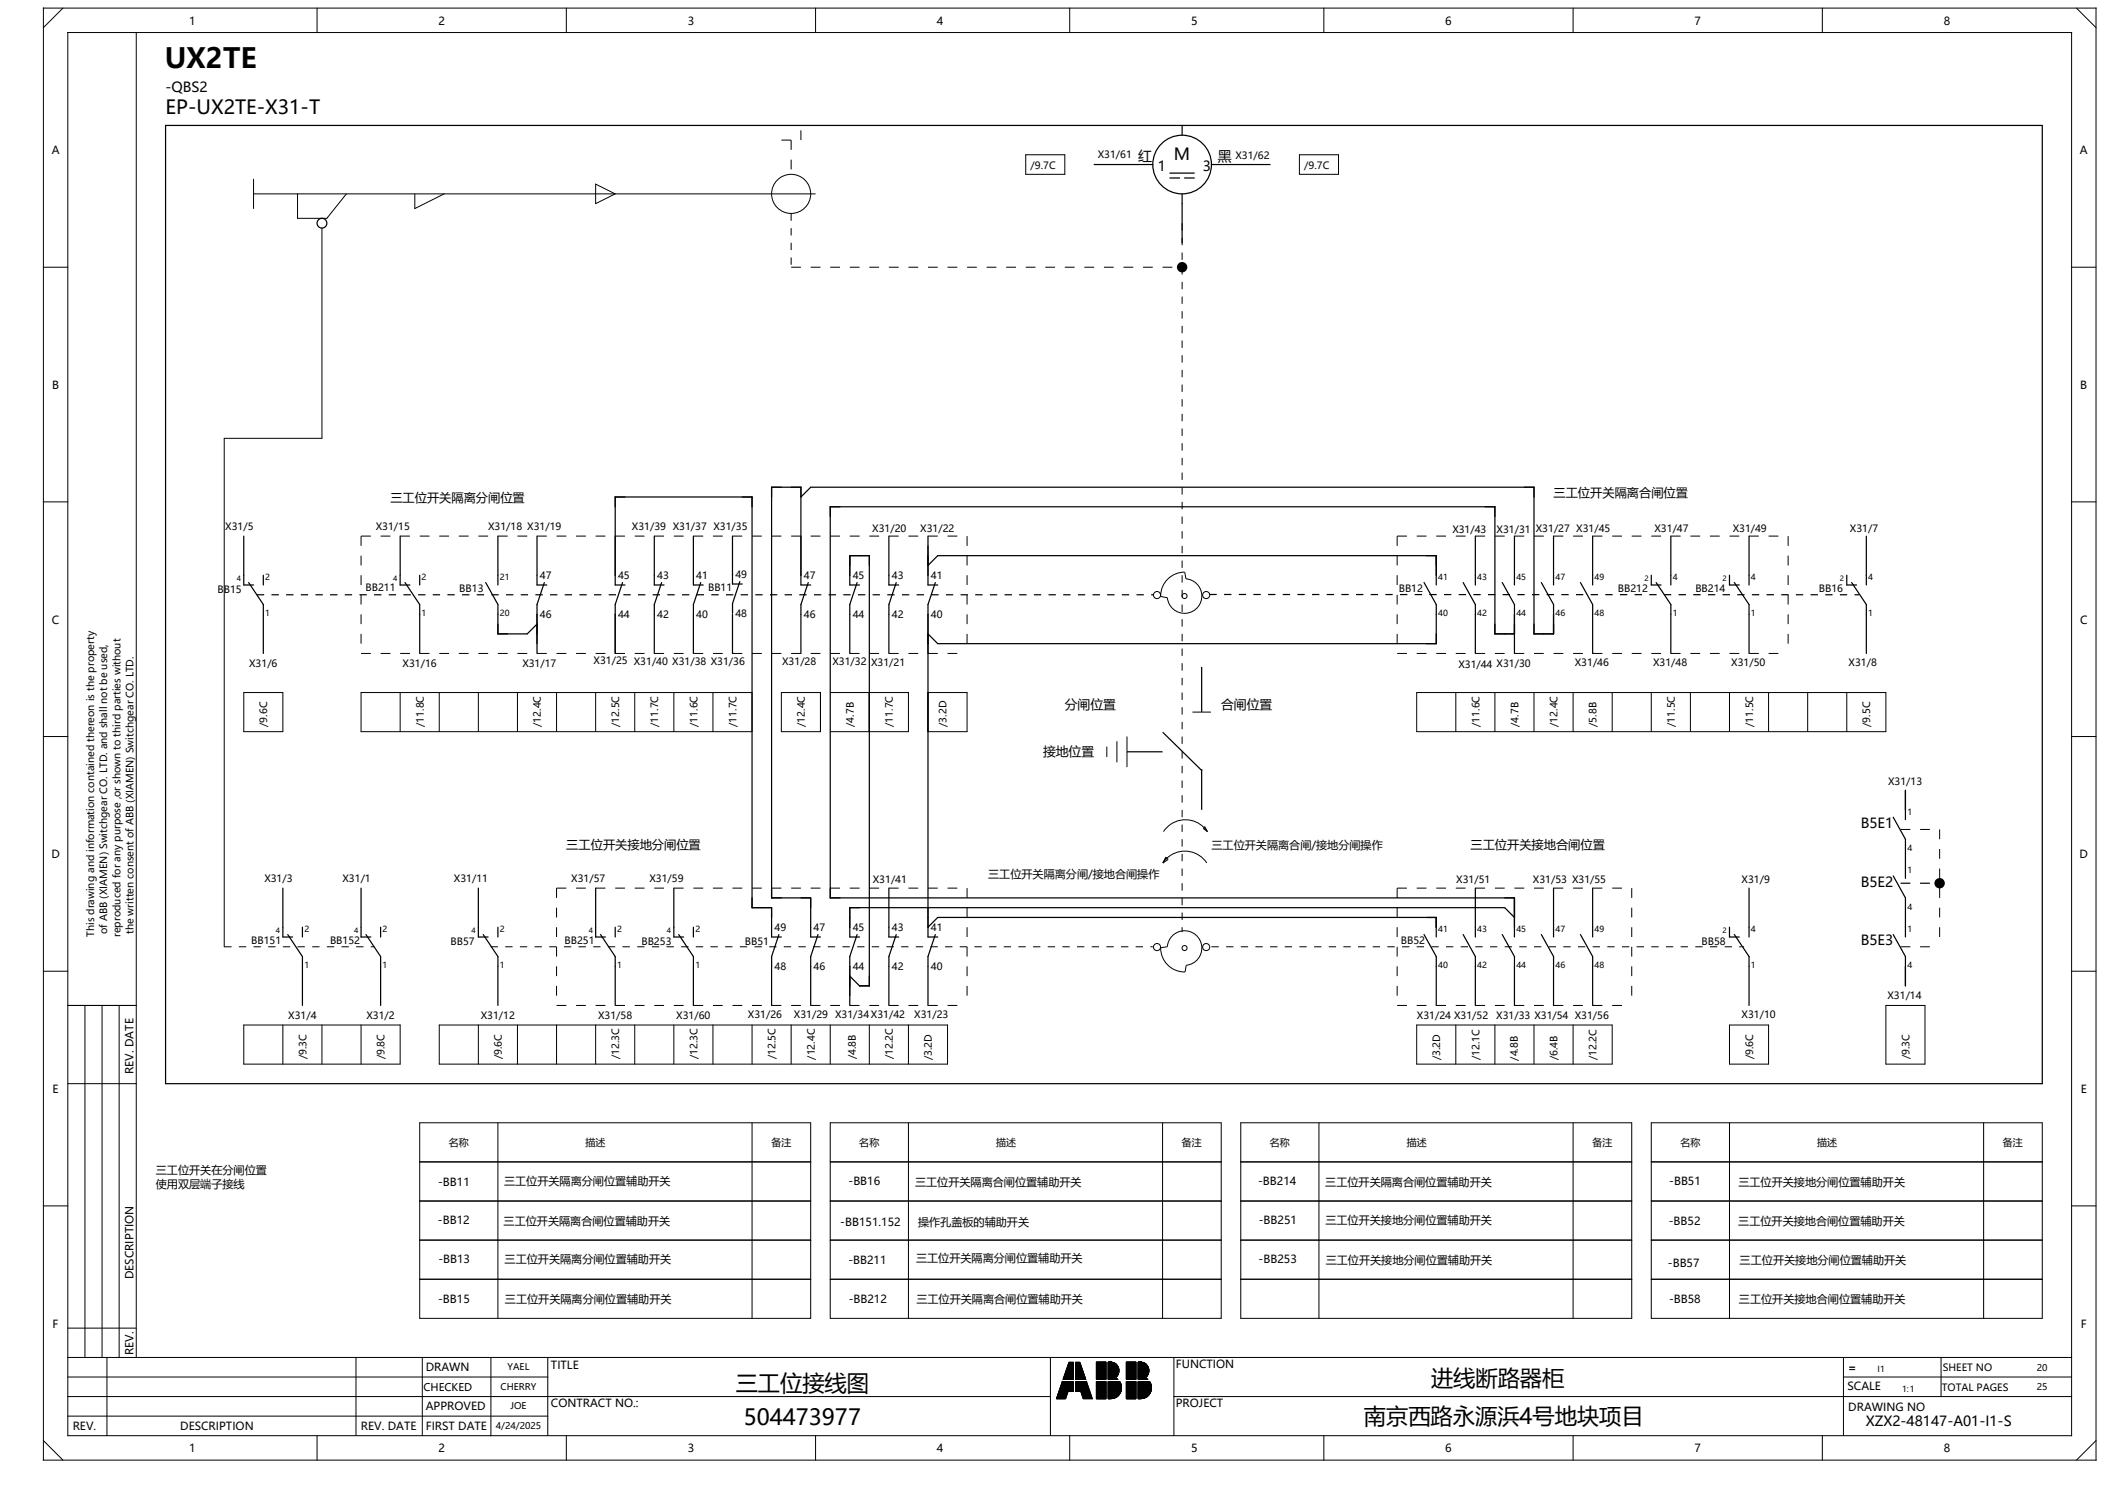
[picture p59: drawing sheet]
<svg xmlns="http://www.w3.org/2000/svg" width="297mm" height="210mm" viewBox="0 0 297 210" stroke-linecap="round" stroke-linejoin="round" font-family="sans-serif">
<defs><g id="words">
<text font-size="3.9" x="23.2" y="9.6">UX2TE</text>
<g font-size="3.1">
<text x="103.3" y="195.2">三工位接线图</text>
<text x="201" y="194.5">进线断路器柜</text>
<text x="104.4" y="200">504473977</text>
<text x="191.5" y="199.9">南京西路永源浜4号地块项目</text>
</g>
<text font-size="2.7" x="23.3" y="16">EP-UX2TE-X31-T</text>
<text font-size="2.3" x="164.9" y="22.5">M</text>
<g font-size="2">
<text x="23.3" y="12.9">-QBS2</text>
<text x="159.8" y="22.6">红</text>
<text x="162.6" y="24">1</text>
<text x="168.9" y="24">3</text>
<text x="171" y="22.6">黑</text>
<text x="261.3" y="116.2">B5E1</text>
<text x="261.3" y="124.5">B5E2</text>
<text x="261.3" y="132.7">B5E3</text>
<text x="262" y="200.2">XZX2-48147-A01-I1-S</text>
</g>
<g font-size="1.8">
<text x="149.5" y="99.5">分闸位置</text>
<text x="171.5" y="99.5">合闸位置</text>
<text x="146.5" y="106.2">接地位置</text>
</g>
<g font-size="1.7">
<text x="54.8" y="70.4">三工位开关隔离分闸位置</text>
<text x="218.2" y="69.8">三工位开关隔离合闸位置</text>
<text x="79.5" y="119.2">三工位开关接地分闸位置</text>
<text x="206.5" y="119.2">三工位开关接地合闸位置</text>
</g>
<g font-size="1.6">
<text x="26.6" y="3.5">1</text>
<text x="61.6" y="3.5">2</text>
<text x="96.6" y="3.5">3</text>
<text x="131.6" y="3.5">4</text>
<text x="167.3" y="3.5">5</text>
<text x="202.9" y="3.5">6</text>
<text x="237.9" y="3.5">7</text>
<text x="272.9" y="3.5">8</text>
<text x="7.3" y="21.7">A</text>
<text x="292.1" y="21.7">A</text>
<text x="7.3" y="54.6">B</text>
<text x="292.1" y="54.6">B</text>
<text x="7.3" y="87.5">C</text>
<text x="292.1" y="87.5">C</text>
<text x="170.1" y="119.1">三工位开关隔离合闸/接地分闸操作</text>
<text x="7.2" y="120.5">D</text>
<text x="138.8" y="123.3">三工位开关隔离分闸/接地合闸操作</text>
<text x="292" y="120.5">D</text>
<text x="7.4" y="153.4">E</text>
<text x="18.7" y="150.7" transform="rotate(-90 18.7 150.7)">REV. DATE</text>
<text x="292.2" y="153.4">E</text>
<text x="21.9" y="164.8">三工位开关在分闸位置</text>
<text x="21.9" y="166.8">使用双层端子接线</text>
<text x="61.5" y="166.4">-BB11</text>
<text x="70.8" y="166.4">三工位开关隔离分闸位置辅助开关</text>
<text x="119.2" y="166.4">-BB16</text>
<text x="128.5" y="166.4">三工位开关隔离合闸位置辅助开关</text>
<text x="176.7" y="166.4">-BB214</text>
<text x="186.1" y="166.4">三工位开关隔离合闸位置辅助开关</text>
<text x="234.4" y="166.4">-BB51</text>
<text x="244.1" y="166.4">三工位开关接地分闸位置辅助开关</text>
<text x="61.5" y="171.8">-BB12</text>
<text x="70.7" y="171.9">三工位开关隔离合闸位置辅助开关</text>
<text x="118" y="172.1">-BB151.152</text>
<text x="128.9" y="172.1">操作孔盖板的辅助开关</text>
<text x="176.8" y="171.9">-BB251</text>
<text x="186.1" y="171.8">三工位开关接地分闸位置辅助开关</text>
<text x="234.3" y="171.9">-BB52</text>
<text x="244.1" y="171.9">三工位开关接地合闸位置辅助开关</text>
<text x="18.7" y="179.6" transform="rotate(-90 18.7 179.6)">DESCRIPTION</text>
<text x="61.6" y="177.3">-BB13</text>
<text x="70.9" y="177.2">三工位开关隔离分闸位置辅助开关</text>
<text x="119.1" y="177.4">-BB211</text>
<text x="128.6" y="177.2">三工位开关隔离分闸位置辅助开关</text>
<text x="176.7" y="177.3">-BB253</text>
<text x="186.2" y="177.4">三工位开关接地分闸位置辅助开关</text>
<text x="234.2" y="177.9">-BB57</text>
<text x="244.3" y="177.5">三工位开关接地分闸位置辅助开关</text>
<text x="61.5" y="182.9">-BB15</text>
<text x="70.9" y="182.8">三工位开关隔离分闸位置辅助开关</text>
<text x="119.2" y="182.9">-BB212</text>
<text x="128.7" y="182.9">三工位开关隔离合闸位置辅助开关</text>
<text x="234.4" y="182.8">-BB58</text>
<text x="244.2" y="182.8">三工位开关接地合闸位置辅助开关</text>
<text x="7.4" y="186.4">F</text>
<text x="18.7" y="190.2" transform="rotate(-90 18.7 190.2)">REV.</text>
<text x="165.1" y="192">FUNCTION</text>
<text x="292.2" y="186.4">F</text>
<text x="59.8" y="192.5">DRAWN</text>
<text x="59.8" y="198">APPROVED</text>
<text x="77.4" y="192.2">TITLE</text>
<text x="77.4" y="197.5">CONTRACT NO.:</text>
<text x="165.1" y="197.5">PROJECT</text>
<text x="259.4" y="195.1">SCALE</text>
<text x="259.6" y="192.5">=</text>
<text x="10.2" y="200.8">REV.</text>
<text x="25.3" y="200.8">DESCRIPTION</text>
<text x="26.6" y="203.9">1</text>
<text x="50.7" y="200.8">REV. DATE</text>
<text x="59.8" y="200.7">FIRST DATE</text>
<text x="61.6" y="203.9">2</text>
<text x="96.6" y="203.9">3</text>
<text x="131.6" y="203.9">4</text>
<text x="167.3" y="203.9">5</text>
<text x="202.9" y="203.9">6</text>
<text x="237.9" y="203.9">7</text>
<text x="259.6" y="198">DRAWING NO</text>
<text x="272.9" y="203.9">8</text>
</g>
<text font-size="1.5" x="59.5" y="195.2">CHECKED</text>
<g font-size="1.4">
<text x="144.7" y="23.7">/9.7C</text>
<text x="154.1" y="22.2">X31/61</text>
<text x="173.5" y="22.4">X31/62</text>
<text x="183.2" y="23.7">/9.7C</text>
<text x="31.6" y="74.4">X31/5</text>
<text x="52.8" y="74.4">X31/15</text>
<text x="68.5" y="74.4">X31/18 X31/19</text>
<text x="88.7" y="74.4">X31/39 X31/37 X31/35</text>
<text x="122.5" y="74.6">X31/20</text>
<text x="129.2" y="74.6">X31/22</text>
<text x="203.9" y="74.8">X31/43</text>
<text x="210.2" y="74.8">X31/31</text>
<text x="215.7" y="74.7">X31/27 X31/45</text>
<text x="232.3" y="74.7">X31/47</text>
<text x="243.3" y="74.7">X31/49</text>
<text x="259.8" y="74.7">X31/7</text>
<text x="30.5" y="83.2">BB15</text>
<text x="51.3" y="83">BB211</text>
<text x="64.5" y="83.1">BB13</text>
<text x="75.8" y="81.3">47</text>
<text x="86.8" y="81.3">45</text>
<text x="92.3" y="81.3">43</text>
<text x="97.8" y="81.3">41</text>
<text x="99.4" y="83">BB11</text>
<text x="103.3" y="81.2">49</text>
<text x="112.9" y="81.3">47</text>
<text x="119.7" y="81.3">45</text>
<text x="125.2" y="81.3">43</text>
<text x="130.7" y="81.3">41</text>
<text x="196.4" y="83">BB12</text>
<text x="227.2" y="83.1">BB212</text>
<text x="238.1" y="83.1">BB214</text>
<text x="255.4" y="83.1">BB16</text>
<text x="75.8" y="86.8">46</text>
<text x="86.8" y="86.8">44</text>
<text x="92.3" y="86.8">42</text>
<text x="97.8" y="86.8">40</text>
<text x="103.3" y="86.6">48</text>
<text x="112.9" y="86.8">46</text>
<text x="119.7" y="86.8">44</text>
<text x="125.2" y="86.8">42</text>
<text x="130.7" y="86.8">40</text>
<text x="35" y="93.7">X31/6</text>
<text x="56.5" y="93.7">X31/16</text>
<text x="73.3" y="93.7">X31/17</text>
<text x="83.4" y="93.3">X31/25 X31/40 X31/38 X31/36</text>
<text x="109.8" y="93.4">X31/28</text>
<text x="116.9" y="93.4">X31/32</text>
<text x="122.3" y="93.4">X31/21</text>
<text x="204.8" y="93.7">X31/44 X31/30</text>
<text x="221.2" y="93.5">X31/46</text>
<text x="232.1" y="93.5">X31/48</text>
<text x="243.1" y="93.5">X31/50</text>
<text x="259.6" y="93.5">X31/8</text>
<text x="37.5" y="102" transform="rotate(-90 37.5 102)">/9.6C</text>
<text x="59.5" y="102" transform="rotate(-90 59.5 102)">/11.8C</text>
<text x="76" y="102" transform="rotate(-90 76 102)">/12.4C</text>
<text x="86.9" y="102" transform="rotate(-90 86.9 102)">/12.5C</text>
<text x="92.4" y="102" transform="rotate(-90 92.4 102)">/11.7C</text>
<text x="97.9" y="102" transform="rotate(-90 97.9 102)">/11.6C</text>
<text x="103.4" y="102" transform="rotate(-90 103.4 102)">/11.7C</text>
<text x="113" y="102" transform="rotate(-90 113 102)">/12.4C</text>
<text x="119.9" y="102" transform="rotate(-90 119.9 102)">/4.7B</text>
<text x="125.4" y="102" transform="rotate(-90 125.4 102)">/11.7C</text>
<text x="132.9" y="102" transform="rotate(-90 132.9 102)">/3.2D</text>
<text x="207.7" y="102" transform="rotate(-90 207.7 102)">/11.6C</text>
<text x="213.2" y="102" transform="rotate(-90 213.2 102)">/4.7B</text>
<text x="218.7" y="102" transform="rotate(-90 218.7 102)">/12.4C</text>
<text x="224.2" y="102" transform="rotate(-90 224.2 102)">/5.8B</text>
<text x="235.2" y="102" transform="rotate(-90 235.2 102)">/11.5C</text>
<text x="246.2" y="102" transform="rotate(-90 246.2 102)">/11.5C</text>
<text x="262.6" y="102" transform="rotate(-90 262.6 102)">/9.5C</text>
<text x="265.1" y="110.2">X31/13</text>
<text x="37.1" y="123.9">X31/3</text>
<text x="48.1" y="123.9">X31/1</text>
<text x="63.7" y="123.9">X31/11</text>
<text x="80.2" y="123.9">X31/57</text>
<text x="91.2" y="123.9">X31/59</text>
<text x="122.6" y="123.9">X31/41</text>
<text x="204.5" y="124">X31/51</text>
<text x="215.3" y="123.9">X31/53 X31/55</text>
<text x="244.6" y="123.9">X31/9</text>
<text x="13.2" y="131.5" transform="rotate(-90 13.2 131.5)">This drawing and information contained thereon is the property</text>
<text x="15.1" y="131.1" transform="rotate(-90 15.1 131.1)">of ABB (XIAMEN) Switchgear CO. LTD. and shall not be used,</text>
<text x="16.9" y="131.5" transform="rotate(-90 16.9 131.5)">reproduced for any purpose ,or shown to third parties without</text>
<text x="18.8" y="131.1" transform="rotate(-90 18.8 131.1)">the written consent of ABB (XIAMEN) Switchgear CO. LTD.</text>
<text x="108.8" y="130.8">49</text>
<text x="114.3" y="130.8">47</text>
<text x="119.7" y="130.8">45</text>
<text x="125.2" y="130.8">43</text>
<text x="130.7" y="130.8">41</text>
<text x="35.3" y="132.5">BB151</text>
<text x="46.3" y="132.5">BB152</text>
<text x="63.3" y="132.7">BB57</text>
<text x="79.3" y="132.5">BB251</text>
<text x="90.1" y="132.7">BB253</text>
<text x="104.6" y="132.6">BB51</text>
<text x="108.8" y="136.2">48</text>
<text x="114.3" y="136.2">46</text>
<text x="119.7" y="136.2">44</text>
<text x="125.2" y="136.2">42</text>
<text x="130.7" y="136.2">40</text>
<text x="196.7" y="132.6">BB52</text>
<text x="238.9" y="132.7">BB58</text>
<text x="40.5" y="143.1">X31/4</text>
<text x="51.5" y="143.1">X31/2</text>
<text x="67.5" y="143.1">X31/12</text>
<text x="84" y="143.1">X31/58</text>
<text x="95" y="143.1">X31/60</text>
<text x="105" y="142.9">X31/26</text>
<text x="111.5" y="142.9">X31/29 X31/34 X31/42</text>
<text x="128.4" y="143">X31/23</text>
<text x="199" y="143">X31/24 X31/52</text>
<text x="210.1" y="143.1">X31/33 X31/54 X31/56</text>
<text x="244.6" y="142.9">X31/10</text>
<text x="265.1" y="140.3">X31/14</text>
<text x="43" y="148.7" transform="rotate(-90 43 148.7)">/9.3C</text>
<text x="54" y="148.7" transform="rotate(-90 54 148.7)">/9.8C</text>
<text x="70.5" y="148.7" transform="rotate(-90 70.5 148.7)">/9.6C</text>
<text x="86.9" y="148.7" transform="rotate(-90 86.9 148.7)">/12.3C</text>
<text x="97.9" y="148.7" transform="rotate(-90 97.9 148.7)">/12.3C</text>
<text x="108.9" y="148.7" transform="rotate(-90 108.9 148.7)">/12.5C</text>
<text x="114.4" y="148.8" transform="rotate(-90 114.4 148.8)">/12.4C</text>
<text x="120.2" y="148.7" transform="rotate(-90 120.2 148.7)">/4.8B</text>
<text x="125.4" y="148.7" transform="rotate(-90 125.4 148.7)">/12.2C</text>
<text x="130.9" y="148.8" transform="rotate(-90 130.9 148.8)">/3.2D</text>
<text x="202.2" y="148.8" transform="rotate(-90 202.2 148.8)">/3.2D</text>
<text x="207.7" y="148.8" transform="rotate(-90 207.7 148.8)">/12.1C</text>
<text x="213.2" y="148.9" transform="rotate(-90 213.2 148.9)">/4.8B</text>
<text x="218.7" y="148.8" transform="rotate(-90 218.7 148.8)">/6.4B</text>
<text x="224.2" y="148.8" transform="rotate(-90 224.2 148.8)">/12.2C</text>
<text x="246.2" y="148.7" transform="rotate(-90 246.2 148.7)">/9.6C</text>
<text x="268.1" y="148.7" transform="rotate(-90 268.1 148.7)">/9.3C</text>
<text x="63" y="160.9">名称</text>
<text x="82.2" y="160.9">描述</text>
<text x="108.3" y="160.9">备注</text>
<text x="120.7" y="160.9">名称</text>
<text x="139.9" y="160.9">描述</text>
<text x="166" y="160.9">备注</text>
<text x="178.3" y="160.9">名称</text>
<text x="197.5" y="160.9">描述</text>
<text x="223.6" y="160.9">备注</text>
<text x="236" y="160.9">名称</text>
<text x="255.2" y="160.9">描述</text>
<text x="281.3" y="160.9">备注</text>
<text x="272.7" y="195.3">TOTAL PAGES</text>
<text x="272.8" y="192.5">SHEET NO</text>
</g>
<g font-size="1.3">
<text x="70.3" y="195.1">CHERRY</text>
<text x="71.3" y="192.3">YAEL</text>
<text x="71.7" y="197.8">JOE</text>
<text x="286" y="192.4">20</text>
<text x="286" y="195.2">25</text>
<text x="69.6" y="200.6">4/24/2025</text>
</g>
<g font-size="1.2">
<text x="37.3" y="81.4">2</text>
<text x="59.2" y="81.4">2</text>
<text x="70.2" y="81.4">21</text>
<text x="202" y="81.4">41</text>
<text x="207.5" y="81.4">43</text>
<text x="212.9" y="81.4">45</text>
<text x="218.4" y="81.4">47</text>
<text x="223.9" y="81.4">49</text>
<text x="234.9" y="81.4">4</text>
<text x="245.9" y="81.4">4</text>
<text x="262.4" y="81.4">4</text>
<text x="37.3" y="86.5">1</text>
<text x="59.2" y="86.5">1</text>
<text x="70.2" y="86.5">20</text>
<text x="202" y="86.5">40</text>
<text x="207.5" y="86.5">42</text>
<text x="212.9" y="86.5">44</text>
<text x="218.4" y="86.5">46</text>
<text x="223.9" y="86.5">48</text>
<text x="234.9" y="86.5">1</text>
<text x="245.9" y="86.5">1</text>
<text x="262.4" y="86.5">1</text>
<text x="267.8" y="114.3">1</text>
<text x="267.8" y="119.5">4</text>
<text x="267.8" y="122.6">1</text>
<text x="42.7" y="130.8">2</text>
<text x="53.7" y="130.8">2</text>
<text x="70.2" y="130.8">2</text>
<text x="86.7" y="130.8">2</text>
<text x="97.6" y="130.8">2</text>
<text x="202" y="130.8">41</text>
<text x="207.5" y="130.8">43</text>
<text x="212.9" y="130.8">45</text>
<text x="218.4" y="130.8">47</text>
<text x="223.9" y="130.8">49</text>
<text x="245.9" y="130.8">4</text>
<text x="267.8" y="127.7">4</text>
<text x="267.8" y="130.8">1</text>
<text x="42.7" y="135.9">1</text>
<text x="53.7" y="135.9">1</text>
<text x="70.2" y="135.9">1</text>
<text x="86.7" y="135.9">1</text>
<text x="97.6" y="135.9">1</text>
<text x="202" y="135.9">40</text>
<text x="207.5" y="135.9">42</text>
<text x="212.9" y="135.9">44</text>
<text x="218.4" y="135.9">46</text>
<text x="223.9" y="135.9">48</text>
<text x="245.9" y="135.9">1</text>
<text x="267.8" y="135.9">4</text>
<text x="263.7" y="192.6">I1</text>
<text x="267.1" y="195.4">1:1</text>
</g>
<g font-size="1">
<text x="33.3" y="81.5">4</text>
<text x="55.2" y="81.5">4</text>
<text x="230.9" y="81.5">2</text>
<text x="241.9" y="81.5">2</text>
<text x="258.4" y="81.5">2</text>
<text x="38.8" y="130.9">4</text>
<text x="49.7" y="130.9">4</text>
<text x="66.2" y="130.9">4</text>
<text x="82.7" y="130.9">4</text>
<text x="93.7" y="130.9">4</text>
<text x="241.9" y="130.9">2</text>
</g>
</g></defs>
<g fill="none" stroke="#000" stroke-width=".14">
<path d="M6.1 1.1h288.2v203.9h-288.2zM8.8 1.1l-2.7 2.8M9.5 4.6h281.4v196.9h-281.4zM19.1 4.6v186M44.5 1.1v3.5M79.5 1.1v3.5M114.5 1.1v3.5M150.2 1.1v3.5M185.9 1.1v3.5M220.9 1.1v3.5M255.9 1.1v3.5M291.6 1.1l2.7 2.8"/>
<path d="M6.1 37.5h3.4M35.6 27.2h78.9M35.6 25.2v4.1M41.8 27.2v3.4h4.1l2.7-3.4M45.2 32v29.5h-13.7v71.4M58.3 27.2v2.1l4.1-2.1M83.6 25.8l2.8 1.4-2.8 1.4zM144 21.7h5.5v2.8h-5.5zM182.5 21.7h5.5v2.8h-5.5zM290.9 37.5h3.4M6.1 70.5h3.4M290.9 70.5h3.4"/>
<path d="M34.2 97.2h5.5v5.5h-5.5zM50.7 97.2h54.9v5.5h-54.9zM56.2 97.2v5.5M61.7 97.2v5.5M67.2 97.2v5.5M72.7 97.2v5.5M78.2 97.2v5.5M83.6 97.2v5.5M89.1 97.2v5.5M94.6 97.2v5.5M100.1 97.2v5.5M109.7 97.2h5.5v5.5h-5.5z"/>
<path d="M116.6 97.2h11v5.5h-11M122.1 97.2v5.5M130.3 97.2h5.5v5.5h-5.5zM164 81.3a3.3 3.3 0 0 1 2.4-1l.1 1a2.43 2.43 0 0 1 2.3 2.4 2.43 2.43 0 0 1-2.4 2.4 2.43 2.43 0 0 1-2.5-2.2l-.9-.2a3.3 3.3 0 0 1 1-2.4zM167.4 100h2.6M198.9 97.2h65.9v5.5h-65.9zM204.4 97.2v5.5M209.9 97.2v5.5M215.4 97.2v5.5M220.9 97.2v5.5M226.4 97.2v5.5M231.9 97.2v5.5"/>
<path d="M237.4 97.2v5.5M242.9 97.2v5.5M248.4 97.2v5.5M253.8 97.2v5.5M259.3 97.2v5.5M6.1 103.4h3.4M155.4 104.8v1.5M156.8 104.1v2.9M158.3 103.4v4.3M163.4 116.7a3.7 3.7 0 0 1 6.1 0M169.2 116l.4 .7-.6-.4zM290.9 103.4h3.4"/>
<path d="M6.1 136.3h3.4M163.3 121.1a3.7 3.7 0 0 1 6.2 0M163.7 120.3l.3 .3-.7 .5zM163.7 120.3l-.4 .8M164.6 131.4a2.43 2.43 0 0 1 3.9 .6 2.43 2.43 0 0 1-1.9 3.5l-.2 .9a3.4 3.4 0 0 1-3.4-3.4l.9-.1 .1-.6zM290.9 136.3h3.4M9.5 141.1h9.6M9.5 152.1h9.6M11.9 141.1v49.5M14.3 141.1v49.5M16.7 141.1v49.5M34.2 143.9h22v5.5h-22z"/>
<path d="M39.7 143.9v5.5M45.2 143.9v5.5M50.7 143.9v5.5M58.9 157.6h54.9v27.5h-54.9zM61.7 143.9h71.4v5.5h-71.4zM67.2 143.9v5.5M69.9 157.6v27.5M72.7 143.9v5.5M78.2 143.9v5.5M83.6 143.9v5.5M89.1 143.9v5.5M94.6 143.9v5.5"/>
<path d="M100.1 143.9v5.5M105.6 143.9v5.5M105.6 157.6v27.5M111.1 143.9v5.5M116.6 143.9v5.5M116.6 157.6h54.9v27.5h-54.9zM122.1 143.9v5.5M127.6 143.9v5.5M127.6 157.6v27.5M163.3 157.6v27.5M174.2 157.6h54.9v27.5h-54.9zM185.2 157.6v27.5"/>
<path d="M198.9 143.9h27.5v5.5h-27.5zM204.4 143.9v5.5M209.9 143.9v5.5M215.4 143.9v5.5M220.9 143.9v5.5M220.9 157.6v27.5M231.9 157.6h54.9v27.5h-54.9zM242.9 143.9h5.5v5.5h-5.5zM242.9 157.6v27.5M264.8 141.1h5.5v8.3h-5.5zM278.6 157.6v27.5M6.1 169.3h3.4"/>
<path d="M58.9 163.1h54.9M58.9 168.6h54.9M58.9 174.1h54.9M58.9 179.6h54.9M116.6 163.1h54.9M116.6 168.6h54.9M116.6 174.1h54.9M116.6 179.6h54.9M174.2 163.1h54.9M174.2 168.6h54.9M174.2 174.1h54.9M174.2 179.6h54.9"/>
<path d="M231.9 163.1h54.9M231.9 168.6h54.9M231.9 174.1h54.9M231.9 179.6h54.9M290.9 169.3h3.4M9.5 198.8h67.4M9.5 196h138M9.5 193.3h67.4M9.5 190.6h281.4M9.5 186.4h9.6M15 190.6v10.9M50 190.6v10.9"/>
<path d="M59.3 190.6v10.9M68.9 190.6v11M76.9 190.6v10.9M147.5 190.6v10.9M149.2 194l-.8 2.3h1.2l.4-1M149.2 194h1.5v1.3h-.7M149.2 194l.8 1.3M150.1 191.2h.6v2.4h-1.4zM151 191.2h.6l.9 2.4h-1.5zM152.6 194l.8 2.3h-1.3l-.3-1M152.6 194h-1.6v1.3h.8M152.6 194l-.8 1.3"/>
<path d="M154 191.2h1.3v2.4h-1.3zM154 193.9h1.3v2.4h-1.3zM155.6 194h1.6M155.6 191.2h.6M155.6 192.6h1.5M155.6 191.7h1.3M155.6 191.8h1.4M155.6 191.9h1.4M155.6 192h1.5M155.6 192.1h1.5M155.6 192.2h1.5M155.6 192.3h1.5"/>
<path d="M155.6 192.7h1.5M155.6 192.8h1.5M155.6 192.8h1.4M155.6 192.9h1.4M155.6 193h1.4M155.6 193.1h1.3M155.6 191.6h1.2M155.6 191.4h.9M155.6 191.4h1M155.6 191.5h1.1M155.6 191.3h.8M155.6 193.2h1.2"/>
<path d="M155.6 195.2h1.8M155.6 194.3h1.8M155.6 194.4h1.8M155.6 194.1h1.7M155.6 194.2h1.7M155.6 194.2h1.8M155.6 193.5h1.2M155.6 194h1.7M155.6 194.5h1.8M155.6 194.5h1.9M155.6 194.6h1.9M155.6 194.7h1.9"/>
<path d="M155.6 194.8h1.9M155.6 194.9h1.9M155.6 195h1.9M155.6 195.1h1.9M155.6 195.5h1.7M155.6 195.6h1.7M155.6 195.6h1.6M155.6 195.7h1.6M155.6 195.8h1.5M155.6 195.9h1.5M155.6 195.9h1.4M155.6 196h1.3"/>
<path d="M155.6 196.1h1.2M155.6 195.3h1.8M155.6 195.4h1.8M155.6 193.3h1.2M155.6 193.3h1.1M155.6 193.4h1M155.6 193.5h1.1M155.6 196.1h1.1M155.6 196.2h1M155.6 196.3h.8M155.6 192.4h1.5M155.6 192.5h1.5"/>
<path d="M155.9 191.2a1.2 1.2 0 0 1 1.2 .9 1.2 1.2 0 0 1-.5 1.3M155.9 191.2h.1M155.9 191.2h-.3v2.4h1.3M155.9 191.2h.3M156.2 191.2l.2 .1M156.4 191.3l.1 .1M156.4 196.3h-.5M156.5 191.4h.1M156.6 193.4l.1 .1M156.6 196.2l-.2 .1M156.6 193.4l.3 .2M156.6 191.4l.1 .1"/>
<path d="M156.7 193.3l-.1 .1M156.7 193.5h.1M156.7 196.1l-.1 .1M156.7 191.5l.1 .1M156.8 193.3h-.1M156.8 191.6l.1 .1M156.8 193.5l.1 .1M156.8 196.1h-.1M156.8 193.2v.1M156.9 191.7h.1M156.9 193.1l-.1 .1M156.9 191.7l.1 .1"/>
<path d="M156.9 196l-.1 .1M156.9 193.1h.1M157 191.8v.1M157 193l-.1 .1M157 191.9h.1M157 195.9l-.1 .1M157 192.9v.1M157 191.9l.1 .1M157 192.8v.1M157.1 192v.1M157.1 192.8h-.1M157.1 195.9h-.1"/>
<path d="M157.1 192.1h.1M157.1 192.7v.1M157.1 192.1v.1M157.1 192.6v.1M157.1 192.2v.1M157.1 192.6h.1M157.1 192.3v.1M157.1 192.5v.1M157.1 192.4h.1M157.1 192.4v.1M157.1 195.8v.1M157.2 195.7l-.1 .1"/>
<path d="M157.2 193.9a1.54 1.54 0 0 1-1.3 2.4M157.2 193.9h-1.6v2.4h.3M157.2 193.9v.1M157.2 194h.1M157.2 195.6v.1M157.3 194v.1M157.3 195.6h-.1M157.3 194.1v.1M157.3 195.5v.1M157.3 194.2h.1M157.4 195.4l-.1 .1M157.4 194.2v.1"/>
<path d="M157.4 195.4h.1M157.4 194.3v.1M157.4 195.3v.1M157.4 194.4v.1M157.4 195.2v.1M157.4 194.5h.1M157.4 195.2h.1M157.5 194.5v.1M157.5 195.1l-.1 .1M157.5 194.6v.1M157.5 195v.1M157.5 194.7h.1"/>
<path d="M157.5 194.9v.1M157.5 194.7v.1M157.5 194.9h.1M157.5 194.8v.1M158.2 191.2h1.3v2.4h-1.3zM158.2 193.9h1.3v2.4h-1.3zM159.8 194h1.6M159.8 191.2h.6M159.8 192.6h1.5M159.8 191.7h1.3M159.8 191.8h1.4M159.8 191.9h1.4"/>
<path d="M159.8 192h1.5M159.8 192.1h1.5M159.8 192.2h1.5M159.8 192.3h1.5M159.8 192.7h1.5M159.8 192.8h1.5M159.8 192.8h1.4M159.8 192.9h1.4M159.8 193h1.4M159.8 193.1h1.3M159.8 191.6h1.2M159.8 191.4h.9"/>
<path d="M159.8 191.4h1M159.8 191.5h1.1M159.8 191.3h.8M159.8 193.2h1.2M159.8 195.2h1.9M159.8 195.2h1.8M159.8 194.3h1.8M159.8 194.4h1.8M159.8 194.1h1.7M159.8 194.2h1.8M159.8 193.5h1.2M159.8 194h1.7"/>
<path d="M159.8 194.5h1.9M159.8 194.6h1.9M159.8 194.7h1.9M159.8 194.8h1.9M159.8 194.9h1.9M159.8 195h1.9M159.8 195.1h1.9M159.8 195.5h1.7M159.8 195.6h1.7M159.8 195.6h1.6M159.8 195.7h1.6M159.8 195.8h1.5"/>
<path d="M159.8 195.9h1.5M159.8 195.9h1.4M159.8 196h1.3M159.8 196.1h1.2M159.8 195.3h1.8M159.8 195.4h1.8M159.8 193.3h1.2M159.8 193.3h1.1M159.8 193.4h1M159.8 193.5h1.1M159.8 196.1h1.1M159.8 196.2h1"/>
<path d="M159.8 196.3h.8M159.8 192.4h1.5M159.8 192.5h1.5M160.1 191.2a1.2 1.2 0 0 1 1.2 .9 1.2 1.2 0 0 1-.5 1.3M160.1 191.2h.1M160.1 191.2h-.3v2.4h1.3M160.1 191.2h.3M160.4 191.2l.2 .1M160.6 191.3l.1 .1M160.6 196.3h-.4M160.7 191.4h.1M160.8 193.4l.1 .1"/>
<path d="M160.8 196.2l-.2 .1M160.8 193.4l.3 .2M160.8 191.4l.1 .1M160.9 193.3l-.1 .1M160.9 193.5h.1M160.9 196.1l-.1 .1M160.9 191.5l.1 .1M161 193.3h-.1M161 191.6l.1 .1M161 193.5l.1 .1M161 196.1h-.1M161 193.2v.1"/>
<path d="M161.1 191.7h.1M161.1 193.1l-.1 .1M161.1 191.7l.1 .1M161.1 196l-.1 .1M161.1 193.1h.1M161.2 191.8v.1M161.2 193l-.1 .1M161.2 191.9h.1M161.2 195.9l-.1 .1M161.2 192.9v.1M161.2 191.9l.1 .1M161.2 192.8v.1"/>
<path d="M161.3 192v.1M161.3 192.8h-.1M161.3 195.9h-.1M161.3 192.1h.1M161.3 192.7v.1M161.3 192.1v.1M161.3 192.6v.1M161.3 192.2v.1M161.3 192.6h.1M161.3 192.3v.1M161.3 192.5v.1M161.3 192.4h.1"/>
<path d="M161.3 192.4v.1M161.3 195.8v.1M161.4 195.7l-.1 .1M161.4 193.9a1.54 1.54 0 0 1-1.2 2.4M161.4 193.9h-1.6v2.4h.4M161.4 193.9v.1M161.4 194h.1M161.4 195.6v.1M161.5 194v.1M161.5 195.6h-.1M161.5 194.1l.1 .1M161.5 195.5v.1"/>
<path d="M161.6 194.2h.1M161.6 195.4l-.1 .1M161.6 194.2v.1M161.6 195.4h.1M161.6 194.3v.1M161.6 195.3v.1M161.6 194.4l.1 .1M161.6 195.2v.1M161.7 194.5h.1M161.7 195.2h-.1M161.7 194.5v.1M161.7 195.1v.1"/>
<path d="M161.7 194.6v.1M161.7 195v.1M161.7 194.9v.1M161.7 194.7h.1M161.7 194.9h.1M161.7 194.7v.1M161.7 194.8v.1M164.8 196h126.1M164.8 190.6v10.9M258.9 193.3h32M258.9 190.6v10.9M272.6 190.6v5.4"/>
<path d="M6.1 202.2l2.7 2.8M44.5 201.5v3.5M79.5 201.5v3.5M114.5 201.5v3.5M150.2 201.5v3.5M185.9 201.5v3.5M220.9 201.5v3.5M255.9 201.5v3.5M294.3 202.2l-2.7 2.8"/>
<circle cx="111.1" cy="27.2" r="2.75"/>
<circle cx="162.5" cy="83.5" r=".5"/>
<circle cx="166.3" cy="83.7" r=".35"/>
<circle cx="169.4" cy="83.5" r=".5"/>
<circle cx="162.5" cy="132.9" r=".5"/>
<circle cx="166.3" cy="133.1" r=".35"/>
<circle cx="169.4" cy="132.9" r=".5"/>
</g>
<g fill="#000" stroke="#000" stroke-width=".14">
<path d="M149.2 194h1.5v1.3h-.7zM149.2 194l.8 1.3-.4 1h-1.2zM150.1 191.2h.6v2.4h-1.4zM151 191.2h.6l.9 2.4h-1.5zM151 194h1.6l-.8 1.3h-.8zM152.6 194l.8 2.3h-1.3l-.3-1zM154 191.2h1.3v2.4h-1.3zM154 193.9h1.3v2.4h-1.3zM155.6 192.6h1.5zM155.6 191.7l1.4 .1zM155.6 191.8l1.4 .1zM155.6 191.9h1.4z"/>
<path d="M155.6 191.9l1.5 .1zM155.6 192l1.5 .1zM155.6 192.1h1.5zM155.6 192.1l1.5 .1zM155.6 192.2l1.5 .1zM155.6 191.7h1.3zM155.6 192.7h1.5zM155.6 192.8h1.5zM155.6 192.8h1.4zM155.6 192.9h1.4zM155.6 193h1.4zM155.6 191.6l1.3 .1z"/>
<path d="M155.6 191.4h1zM155.6 191.4l1.1 .1zM155.6 191.5l1.2 .1zM155.6 191.2h.6zM155.6 191.2l.8 .1zM155.6 191.3l.9 .1zM155.6 193.1h1.3zM155.6 195.2h1.8zM155.6 194.3l1.8 .1zM155.6 194.1l1.7 .1zM155.6 194.2h1.8zM155.6 194.2l1.8 .1z"/>
<path d="M155.6 193.5h1.2l.1 .1h-1.3zM155.6 193.9l1.6 .1zM155.6 194h1.7zM155.6 194l1.7 .1zM155.6 194.4l1.8 .1zM155.6 194.5h1.9zM155.6 194.5l1.9 .1zM155.6 194.6l1.9 .1zM155.6 194.7h1.9zM155.6 194.7l1.9 .1zM155.6 194.8h1.9zM155.6 194.9h1.9z"/>
<path d="M155.6 195h1.9zM155.6 195.1h1.9zM155.6 195.5h1.7zM155.6 195.6h1.7zM155.6 195.6h1.6zM155.6 195.7h1.6zM155.6 195.8h1.5zM155.6 195.9h1.5zM155.6 195.9h1.4zM155.6 196h1.3zM155.6 195.3h1.8zM155.6 195.4h1.8z"/>
<path d="M155.6 193.2h1.2zM155.6 193.3h1.2zM155.6 193.3h1.1zM155.6 193.4l1.1 .1zM155.6 193.5h1.2zM155.6 196.1h1.2zM155.6 196.1h1.1zM155.6 196.2h1zM155.6 196.3h.8zM155.6 192.3l1.5 .1zM155.6 192.4h1.5zM155.6 192.5h1.5z"/>
<path d="M158.2 191.2h1.3v2.4h-1.3zM158.2 193.9h1.3v2.4h-1.3zM159.8 195.2h1.9zM159.8 194h1.7zM159.8 194.3l1.8 .1zM159.8 194.2l1.8 .1zM159.8 194.2h1.8zM159.8 194.1l1.8 .1zM159.8 194l1.7 .1zM159.8 195.1h1.9zM159.8 195h1.9zM159.8 194.9h1.9z"/>
<path d="M159.8 194.8h1.9zM159.8 194.7l1.9 .1zM159.8 194.7h1.9zM159.8 194.6l1.9 .1zM159.8 194.5l1.9 .1zM159.8 194.5h1.9zM159.8 194.4l1.9 .1zM159.8 195.6h1.7zM159.8 195.5h1.7zM159.8 195.4h1.8zM159.8 195.3h1.8zM159.8 195.2h1.8z"/>
<path d="M159.8 193.1h1.3zM159.8 193.5h1.2l.1 .1h-1.3zM159.8 193.5h1.2zM159.8 193.4l1.1 .1zM159.8 193.3h1.1zM159.8 193.3h1.2zM159.8 193.2h1.2zM159.8 195.9h1.4zM159.8 196.3h.8zM159.8 196.2h1zM159.8 196.1h1.1zM159.8 196.1h1.2z"/>
<path d="M159.8 196h1.3zM159.8 193.9l1.6 .1zM159.8 195.9h1.5zM159.8 195.8h1.5zM159.8 195.7h1.6zM159.8 195.6h1.6zM159.8 191.9h1.4zM159.8 191.8l1.4 .1zM159.8 191.7l1.4 .1zM159.8 191.2l.8 .1zM159.8 191.2h.6zM159.8 191.6l1.3 .1z"/>
<path d="M159.8 191.5l1.2 .1zM159.8 191.4l1.1 .1zM159.8 191.4h1zM159.8 191.7h1.3zM159.8 191.3l.9 .1zM159.8 193h1.4zM159.8 192.9h1.4zM159.8 192.8h1.4zM159.8 192.6h1.5zM159.8 192.2l1.5 .1zM159.8 192.1l1.5 .1zM159.8 192.1h1.5z"/>
<path d="M159.8 192.3l1.5 .1zM159.8 192.5h1.5zM159.8 192.4h1.5zM159.8 192l1.5 .1zM159.8 192.7h1.5zM159.8 192.8h1.5zM159.8 191.9l1.5 .1z"/>
</g>
<g fill="none" stroke="#000" stroke-width=".17">
<path d="M23.3 17.6h263.5v134.5h-263.5zM166 17.6v1.4M153.6 23.1h8.3M164.3 25h1.4M164.3 24.3h3.4M166 27.2v6.9M166.3 25h1.4M170.1 23.1h8.3M34.2 75.3v6.8h1.4M56.2 75.3v6.8h1.4M69.9 75.3v6.8M75.4 75.3v6.8h1.4"/>
<path d="M91.9 75.3v6.8h1.4M97.4 75.3v6.8h1.3M102.9 75.3v6.7h1.3M112.5 69.8l1.3-1.4h101.6v20.6h2.8v-4.1l-1.8-3.1M124.8 75.3v6.8h1.4M130.3 79.4l1.4-1.4h70v4.1M130.3 75.3v6.8h1.4M207.2 75.3v6.8M212.7 75.3v6.8M218.2 75.3v6.8M223.6 75.3v6.8M234.6 75.3v6.8"/>
<path d="M245.6 75.3v6.8M262.1 75.3v6.8M34.9 81.8l2.1 3.1v6.8M37 80.7v1.4M56.9 81.8l2 3.1v6.8M58.9 80.7v1.4M68.2 81.8l1.7 3.1v4.1h4.1l1.4-1.4M76.4 81.8l-1 3.1v6.8M87.4 81.8l-1 3.1v6.8M87.8 82.1h-1.4v-12.3h19.2v57.6h2.8v4.1h1.3M92.9 81.8l-1 3.1v6.8M98.4 81.8l-1 3.1v6.8"/>
<path d="M102.9 86.2v5.5M103.9 81.6l-1 3.1v1.4M113.5 81.8l-1 3.1v6.8M113.8 82.1h-1.3v-13.7h-4.1v57.6h5.4v5.5h1.4M120.4 81.8l-1.1 3.1v6.8M120.7 82.1h-1.4v-4.1h2.8v60.4h-1.4l-1.4-1.4M125.9 81.8l-1.1 3.1v6.8M131.3 81.8l-1 3.1v46.6h1.4M168.7 93.6v6.4M200 81.8l1.7 3.1v5.5h-70l-1.4-1.4M205.5 81.8l1.7 3.1v6.8M211 81.8l1.7 3.1v6.8"/>
<path d="M212.7 89h-2.8v-17.9h-93.3v54.9h96.1v5.5M221.9 81.8l1.8 3.1-.1 6.8M231.9 80.7v1.4h1.4M232.6 81.8l2 3.1v6.8M242.9 80.7v1.4h1.3M243.6 81.8l2 3.1v6.8M259.3 80.7v1.4h1.4M260 81.8l2.1 3.1v6.8M158.3 105.5h5M163.3 102.8l5.5 5.4M168.7 108v5.7M265.9 114.7l1.7 3.1v5.5"/>
<path d="M267.6 110.9v4.2M39.7 124.7v6.8h1.4M40.4 131.2l2.1 3.1v6.8M42.5 130.2v1.3M50.7 124.7v6.8h1.4M51.4 131.2l2.1 3.1v1.3M53.4 130.2v1.3M53.4 135.6v5.5M67.2 124.7v6.8h1.3M67.9 131.2l2 3.1v6.8M69.9 130.2v1.3M83.6 124.7v6.8h1.4"/>
<path d="M84.3 131.2l2.1 3.1v6.8M86.4 130.2v1.3M94.6 124.7v6.8h1.4M95.3 131.2l2.1 3.1v6.8M97.4 130.2v1.3M109.4 131.2l-1 3.1v6.8M114.9 131.2l-1.1 3.1v6.8M120.4 131.2l-1.1 3.1v6.8M124.8 124.7v6.8h1.4M125.9 131.2l-1.1 3.1v6.8M130.3 130.2l1.4-1.4h70v2.7M131.3 131.2l-1 3.1v6.8"/>
<path d="M200 131.2l1.7 3.1v6.8M205.5 131.2l1.7 3.1v6.8M207.2 124.7v6.8M211 131.2l1.7 3.1v6.8M212.7 128.8l-1.4-1.4h-92v4.1h1.4M216.4 131.2l1.8 3.1v6.8M218.2 124.7v6.8M221.9 131.2l1.8 3.1-.1 6.8M223.6 124.7v6.8M242.9 130.2v1.3h1.3M243.6 131.2l2 3.1v6.8M245.6 124.7v6.8"/>
<path d="M265.9 123l1.7 3v5.5M265.9 131.2l1.7 3.1v4.1"/>
<circle cx="45.2" cy="31.3" r=".69"/>
<circle cx="166" cy="23.1" r="4.1"/>
</g>
<path d="M111.1 30v8.2M166 31.3v99.5M31.5 132.9h21M68.9 132.9h93M170.1 132.9h74.5M244.7 132.9h.2" fill="none" stroke="#000" stroke-width=".14" stroke-dasharray="1 1" stroke-linecap="butt"/>
<path d="M36.1 83.5h125.9M169.8 83.5h91.3" fill="none" stroke="#000" stroke-width=".17" stroke-dasharray="1 1" stroke-linecap="butt"/>
<g fill="none" stroke="#000" stroke-width=".14" stroke-dasharray="1.4 1.4" stroke-linecap="butt">
<path d="M109.7 19.7h2.8M111.1 19.7v4.8M112.5 18.3v1.4M111.1 37.5h54.2M50.7 75.3v16.4M50.7 75.3h85.1M135.8 75.3v16.4M196.2 75.3v16.4M196.2 75.3h54.9M251.1 75.3v16.4M50.7 91.7h85.1M196.2 91.7h54.9"/>
<path d="M266.9 116.4h5.5M272.4 116.4v16.5M78.2 124.7h57.6M78.2 124.7v16.4M135.8 124.7v16.4M196.2 124.7v16.4M196.2 124.7h32.9M229.1 124.7v16.4M266.9 132.9h5.5M78.2 141.1h57.6M196.2 141.1h32.9"/>
</g>
<g fill="#000">
<circle cx="166" cy="37.5" r=".73"/>
<circle cx="272.4" cy="124" r=".73"/>
</g>
<path d="M266.9 124h4.8" fill="none" stroke="#000" stroke-width=".17" stroke-dasharray="1.4 1.4" stroke-linecap="butt"/>
<use href="#words"/>
</svg>
